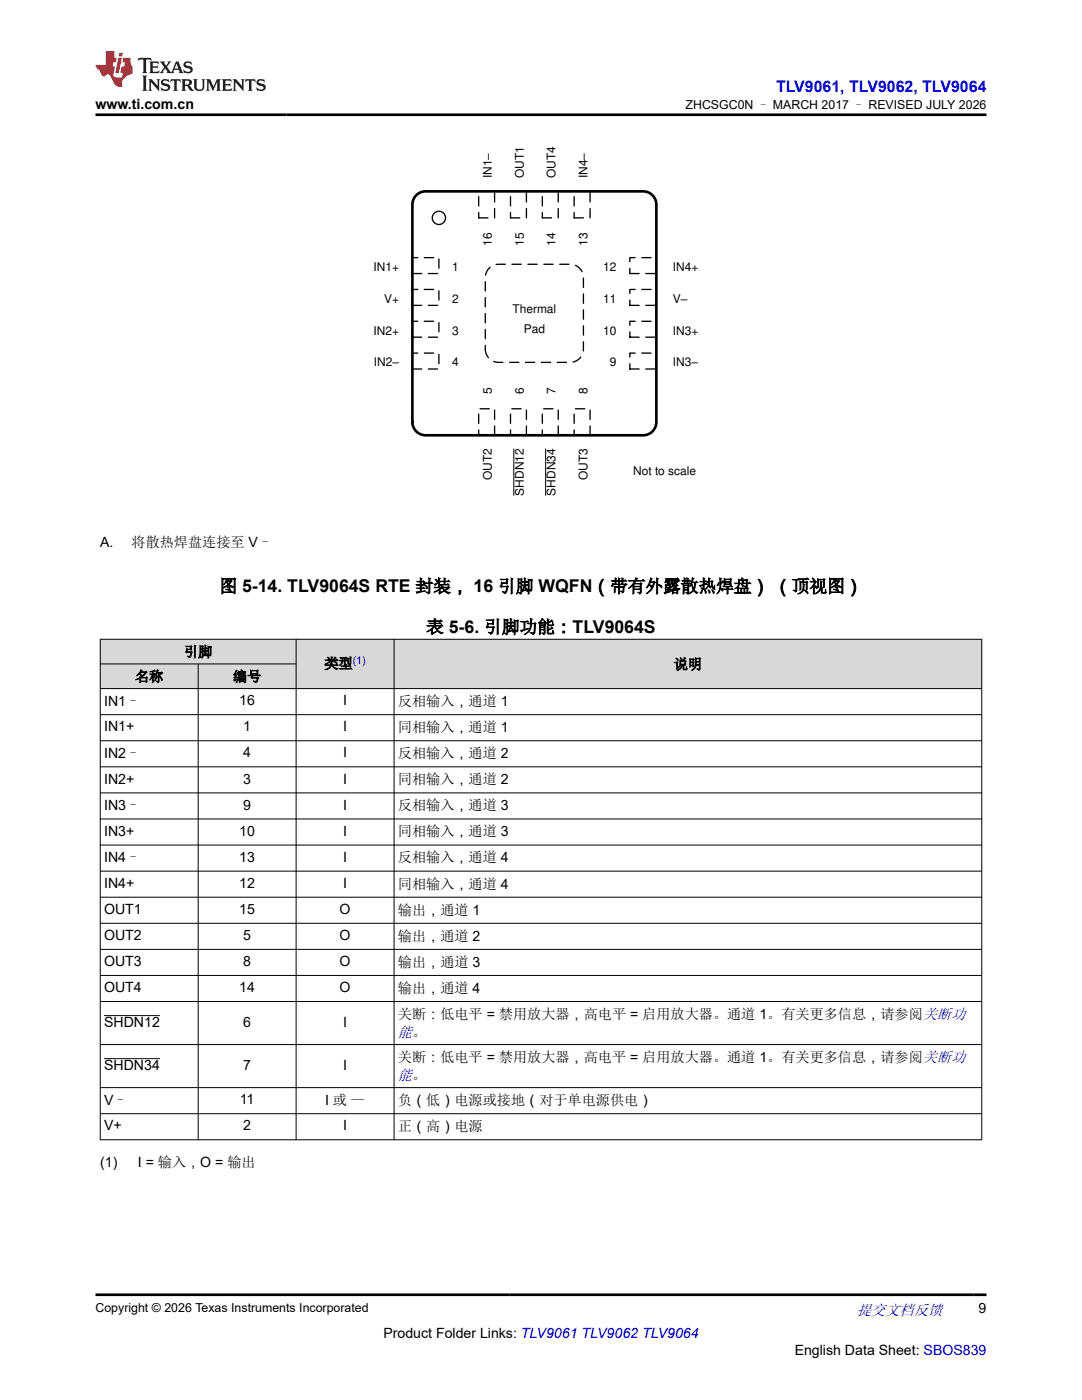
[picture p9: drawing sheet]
<svg xmlns="http://www.w3.org/2000/svg" width="216mm" height="279mm" viewBox="0 0 216 279" stroke-linecap="round" stroke-linejoin="round" font-family="sans-serif">
<defs><g id="words">
<g font-size="3.5">
<text x="43.8" y="118.2">图 5-14. TLV9064S RTE 封装， 16 引脚 WQFN（带有外露散热焊盘） （顶视图）</text>
<text x="85" y="126.3">表 5-6. 引脚功能：TLV9064S</text>
</g>
<text font-size="3.2" fill="#00f" x="154.8" y="18.3">TLV9061, TLV9062, TLV9064</text>
<g font-size="3" fill="#00f">
<text x="79.4" y="207">能。</text>
<text x="79.4" y="215.6">能。</text>
<text x="171" y="262.4">提交文档反馈</text>
</g>
<g font-size="2.8">
<text x="19" y="21.7">www.ti.com.cn</text>
<text x="20" y="109.2">A.</text>
<text x="26.3" y="109.2">将散热焊盘连接至 V–</text>
<text x="36.7" y="131.1">引脚</text>
<text x="27" y="136">名称</text>
<text x="46.5" y="136">编号</text>
<text x="64.7" y="133.4">类型</text>
<text x="134.4" y="133.5">说明</text>
<text x="20.8" y="140.9">IN1–</text>
<text x="47.7" y="140.8">16</text>
<text x="68.5" y="140.8">I</text>
<text x="79.4" y="140.9">反相输入，通道 1</text>
<text x="20.8" y="146">IN1+</text>
<text x="48.5" y="146">1</text>
<text x="68.5" y="146">I</text>
<text x="79.4" y="146.1">同相输入，通道 1</text>
<text x="20.8" y="151.3">IN2–</text>
<text x="48.5" y="151.2">4</text>
<text x="68.5" y="151.2">I</text>
<text x="79.4" y="151.3">反相输入，通道 2</text>
<text x="20.8" y="156.4">IN2+</text>
<text x="20.8" y="161.7">IN3–</text>
<text x="48.5" y="156.4">3</text>
<text x="48.5" y="161.6">9</text>
<text x="68.5" y="156.4">I</text>
<text x="68.5" y="161.6">I</text>
<text x="79.4" y="156.5">同相输入，通道 2</text>
<text x="79.4" y="161.7">反相输入，通道 3</text>
<text x="20.8" y="166.8">IN3+</text>
<text x="47.7" y="166.8">10</text>
<text x="68.5" y="166.8">I</text>
<text x="79.4" y="166.9">同相输入，通道 3</text>
<text x="20.8" y="172.1">IN4–</text>
<text x="47.7" y="172">13</text>
<text x="68.5" y="172">I</text>
<text x="79.4" y="172.1">反相输入，通道 4</text>
<text x="20.8" y="177.2">IN4+</text>
<text x="47.7" y="177.2">12</text>
<text x="68.5" y="177.2">I</text>
<text x="79.4" y="177.3">同相输入，通道 4</text>
<text x="20.8" y="182.4">OUT1</text>
<text x="47.7" y="182.4">15</text>
<text x="67.8" y="182.4">O</text>
<text x="79.4" y="182.5">输出，通道 1</text>
<text x="20.8" y="187.6">OUT2</text>
<text x="48.5" y="187.6">5</text>
<text x="67.8" y="187.6">O</text>
<text x="79.4" y="187.7">输出，通道 2</text>
<text x="20.8" y="192.8">OUT3</text>
<text x="48.5" y="192.8">8</text>
<text x="67.8" y="192.8">O</text>
<text x="79.4" y="192.9">输出，通道 3</text>
<text x="20.8" y="198">OUT4</text>
<text x="47.7" y="198">14</text>
<text x="67.8" y="198">O</text>
<text x="79.4" y="198.1">输出，通道 4</text>
<text x="79.4" y="203.4">关断：低电平 = 禁用放大器，高电平 = 启用放大器。通道 1。有关更多信息，请参阅关断功</text>
<text x="20.8" y="204.9">SHDN12</text>
<text x="48.5" y="204.9">6</text>
<text x="68.5" y="204.9">I</text>
<text x="20.8" y="213.5">SHDN34</text>
<text x="48.5" y="213.5">7</text>
<text x="68.5" y="213.5">I</text>
<text x="79.4" y="211.9">关断：低电平 = 禁用放大器，高电平 = 启用放大器。通道 1。有关更多信息，请参阅关断功</text>
<text x="20.8" y="220.5">V–</text>
<text x="47.9" y="220.4">11</text>
<text x="64.9" y="220.5">I 或 —</text>
<text x="79.4" y="220.5">负（低）电源或接地（对于单电源供电）</text>
<text x="20.8" y="225.6">V+</text>
<text x="48.5" y="225.6">2</text>
<text x="68.5" y="225.6">I</text>
<text x="79.4" y="225.7">正（高）电源</text>
<text x="20" y="232.8">(1)</text>
<text x="27.5" y="232.8">I = 输入，O = 输出</text>
<text x="195.3" y="262.1">9</text>
<text x="76.5" y="266.9">Product Folder Links: TLV9061 TLV9062 TLV9064</text>
<text x="158.6" y="270.3">English Data Sheet: SBOS839</text>
</g>
<g font-size="2.5">
<text x="136.8" y="21.8">ZHCSGC0N – MARCH 2017 – REVISED JULY 2026</text>
<text x="19" y="261.8">Copyright © 2026 Texas Instruments Incorporated</text>
</g>
<g font-size="2.4">
<text x="98.2" y="35.5" transform="rotate(-90 98.2 35.5)">IN1±</text>
<text x="104.5" y="35.5" transform="rotate(-90 104.5 35.5)">OUT1</text>
<text x="110.9" y="35.5" transform="rotate(-90 110.9 35.5)">OUT4</text>
<text x="117.2" y="35.5" transform="rotate(-90 117.2 35.5)">IN4±</text>
<text x="98.2" y="49" transform="rotate(-90 98.2 49)">16</text>
<text x="104.5" y="49" transform="rotate(-90 104.5 49)">15</text>
<text x="110.9" y="49" transform="rotate(-90 110.9 49)">14</text>
<text x="117.2" y="49" transform="rotate(-90 117.2 49)">13</text>
<text x="74.5" y="54.1">IN1+</text>
<text x="90.2" y="54.1">1</text>
<text x="120.4" y="54.1">12</text>
<text x="134.3" y="54.1">IN4+</text>
<text x="76.7" y="60.4">V+</text>
<text x="90.2" y="60.4">2</text>
<text x="102.3" y="62.5">Thermal</text>
<text x="120.4" y="60.4">11</text>
<text x="134.3" y="60.4">V±</text>
<text x="74.5" y="66.8">IN2+</text>
<text x="90.2" y="66.8">3</text>
<text x="104.5" y="66.5">Pad</text>
<text x="120.4" y="66.8">10</text>
<text x="134.3" y="66.8">IN3+</text>
<text x="74.6" y="73.1">IN2±</text>
<text x="90.2" y="73.1">4</text>
<text x="121.7" y="73.1">9</text>
<text x="134.3" y="73.1">IN3±</text>
<text x="98.2" y="78.7" transform="rotate(-90 98.2 78.7)">5</text>
<text x="104.5" y="78.7" transform="rotate(-90 104.5 78.7)">6</text>
<text x="110.9" y="78.7" transform="rotate(-90 110.9 78.7)">7</text>
<text x="117.2" y="78.7" transform="rotate(-90 117.2 78.7)">8</text>
<text x="98.2" y="95.9" transform="rotate(-90 98.2 95.9)">OUT2</text>
<text x="117.2" y="95.9" transform="rotate(-90 117.2 95.9)">OUT3</text>
<text x="126.3" y="94.8">Not to scale</text>
<text x="104.5" y="98.9" transform="rotate(-90 104.5 98.9)">SHDN12</text>
<text x="110.9" y="98.9" transform="rotate(-90 110.9 98.9)">SHDN34</text>
</g>
<text font-size="2.1" fill="#00f" x="70.4" y="132.4">(1)</text>
</g></defs>
<path d="M95.5 38.2h3.2v5.3h-3.2z" fill="none" stroke="#000" stroke-width=".26" stroke-dasharray="1.9 1.3"/>
<path d="M95.5 81.6h3.2v5.3h-3.2z" fill-rule="evenodd" fill="#fff"/>
<path d="M95.5 81.6h3.2v5.3h-3.2z" fill="none" stroke="#000" stroke-width=".26" stroke-dasharray="1.9 1.3"/>
<path d="M82.3 51.4h5.3v3.2h-5.3z" fill-rule="evenodd" fill="#fff"/>
<path d="M82.3 51.4h5.3v3.2h-5.3z" fill="none" stroke="#000" stroke-width=".26" stroke-dasharray="1.9 1.3"/>
<path d="M125.7 51.4h5.3v3.2h-5.3z" fill-rule="evenodd" fill="#fff"/>
<path d="M125.7 51.4h5.3v3.2h-5.3z" fill="none" stroke="#000" stroke-width=".26" stroke-dasharray="1.9 1.3"/>
<path d="M101.9 38.2h3.1v5.3h-3.1z" fill-rule="evenodd" fill="#fff"/>
<path d="M101.9 38.2h3.1v5.3h-3.1z" fill="none" stroke="#000" stroke-width=".26" stroke-dasharray="1.9 1.3"/>
<path d="M101.9 81.6h3.1v5.3h-3.1z" fill-rule="evenodd" fill="#fff"/>
<path d="M101.9 81.6h3.1v5.3h-3.1z" fill="none" stroke="#000" stroke-width=".26" stroke-dasharray="1.9 1.3"/>
<path d="M102.5 89.5v9.4" fill="none" stroke="#000" stroke-width=".2"/>
<path d="M82.3 57.8h5.3v3.1h-5.3z" fill-rule="evenodd" fill="#fff"/>
<path d="M82.3 57.8h5.3v3.1h-5.3z" fill="none" stroke="#000" stroke-width=".26" stroke-dasharray="1.9 1.3"/>
<path d="M125.7 57.8h5.3v3.1h-5.3z" fill-rule="evenodd" fill="#fff"/>
<path d="M125.7 57.8h5.3v3.1h-5.3z" fill="none" stroke="#000" stroke-width=".26" stroke-dasharray="1.9 1.3"/>
<path d="M108.2 38.2h3.2v5.3h-3.2z" fill-rule="evenodd" fill="#fff"/>
<path d="M108.2 38.2h3.2v5.3h-3.2z" fill="none" stroke="#000" stroke-width=".26" stroke-dasharray="1.9 1.3"/>
<path d="M108.2 81.6h3.2v5.3h-3.2z" fill-rule="evenodd" fill="#fff"/>
<path d="M108.2 81.6h3.2v5.3h-3.2z" fill="none" stroke="#000" stroke-width=".26" stroke-dasharray="1.9 1.3"/>
<path d="M108.9 89.5v9.4" fill="none" stroke="#000" stroke-width=".2"/>
<path d="M82.3 64.1h5.3v3.2h-5.3z" fill-rule="evenodd" fill="#fff"/>
<path d="M82.3 64.1h5.3v3.2h-5.3z" fill="none" stroke="#000" stroke-width=".26" stroke-dasharray="1.9 1.3"/>
<path d="M125.7 64.1h5.3v3.2h-5.3z" fill-rule="evenodd" fill="#fff"/>
<path d="M125.7 64.1h5.3v3.2h-5.3z" fill="none" stroke="#000" stroke-width=".26" stroke-dasharray="1.9 1.3"/>
<path d="M114.6 38.2h3.1v5.3h-3.1z" fill-rule="evenodd" fill="#fff"/>
<path d="M114.6 38.2h3.1v5.3h-3.1z" fill="none" stroke="#000" stroke-width=".26" stroke-dasharray="1.9 1.3"/>
<path d="M114.6 81.6h3.1v5.3h-3.1z" fill-rule="evenodd" fill="#fff"/>
<path d="M114.6 81.6h3.1v5.3h-3.1z" fill="none" stroke="#000" stroke-width=".26" stroke-dasharray="1.9 1.3"/>
<path d="M82.3 70.5h5.3v3.1h-5.3z" fill-rule="evenodd" fill="#fff"/>
<path d="M82.3 70.5h5.3v3.1h-5.3z" fill="none" stroke="#000" stroke-width=".26" stroke-dasharray="1.9 1.3"/>
<path d="M125.7 70.5h5.3v3.1h-5.3z" fill-rule="evenodd" fill="#fff"/>
<path d="M125.7 70.5h5.3v3.1h-5.3z" fill="none" stroke="#000" stroke-width=".26" stroke-dasharray="1.9 1.3"/>
<circle cx="87.6" cy="43.5" r="1.32" fill="none" stroke="#000" stroke-width=".26"/>
<path d="M83.3 38.8l1-.5 .6-.1h43.4a2.65 2.65 0 0 1 2.7 2.6v43.4a2.65 2.65 0 0 1-2.7 2.7h-43.4a2.65 2.65 0 0 1-2.6-2.7v-43.4a2.64 2.64 0 0 1 1-2z" fill="none" stroke="#000" stroke-width=".53"/>
<path d="M97.8 53.3l1.1-.5 .6-.1h14.3a2.65 2.65 0 0 1 2.6 2.7v14.3a2.65 2.65 0 0 1-2.6 2.6h-14.3a2.65 2.65 0 0 1-2.7-2.6v-14.3a2.64 2.64 0 0 1 1-2.1z" fill-rule="evenodd" fill="#fff"/>
<path d="M97.8 53.3l1.1-.5 .6-.1h14.3a2.65 2.65 0 0 1 2.6 2.7v14.3a2.65 2.65 0 0 1-2.6 2.6h-14.3a2.65 2.65 0 0 1-2.7-2.6v-14.3a2.64 2.64 0 0 1 1-2.1z" fill="none" stroke="#000" stroke-width=".26" stroke-dasharray="1.9 1.3"/>
<g fill="#d8d8d8">
<path d="M20 127.6h175.9v4.9h-175.9z" fill-rule="evenodd"/>
<path d="M20.1 127.6h38.9v4.8h-38.9z" fill-rule="evenodd"/>
<path d="M59.2 127.6h19.4v9.8h-19.4z" fill-rule="evenodd"/>
<path d="M78.7 127.6h117.1v9.8h-117.1z" fill-rule="evenodd"/>
<path d="M20.1 132.6h19.4v4.8h-19.4z" fill-rule="evenodd"/>
<path d="M39.6 132.6h19.4v4.8h-19.4z" fill-rule="evenodd"/>
</g>
<g fill="none" stroke="#000" stroke-width=".2">
<path d="M19.9 127.6h176.1M19.9 132.5h39.3M19.9 137.4h176.1M20 127.5v100M39.5 132.5v95M59.1 127.5v100M78.6 127.5v100M195.9 127.5v100M19.9 142.6h176.1M19.9 147.8h176.1M19.9 153h176.1M19.9 158.2h176.1"/>
<path d="M19.9 163.4h176.1M19.9 168.6h176.1M19.9 173.9h176.1M19.9 179.1h176.1M19.9 184.3h176.1M19.9 189.5h176.1M19.9 194.7h176.1M19.9 199.9h176.1M19.9 208.5h176.1M19.9 217.1h176.1M20.8 202.7h11.1M20.8 211.3h11.1"/>
<path d="M19.9 222.3h176.1M19.9 227.5h176.1"/>
</g>
<path d="M27.7 11.6l-.2 .5 .5-.2h.6v.1v2.2l-.2 .4h1l-.2-.4v-2.2v-.1h.5l.5 .2-.1-.5zM29.8 12.3l.2 .4v1.5l-.2 .4h1.9l.1-.6a1.08 1.08 0 0 1-1.3 .2v-.7h.6l.4 .2v-.7l-.4 .2h-.6v-.5l.2-.2a1 1 0 0 1 1 .3l-.1-.5zM31.8 12.3l1 1.1-1 1.2h.9l-.2-.2 .4-.8 .5 .8-.2 .2h1.6l-.2-.2 .1-.5h1l.1 .5-.1 .2h.9l-.2-.3-.8-2h-.5l-1 2.2-.8-1.1 .9-1.1h-.8l.2 .2-.5 .6-.3-.6 .1-.2zM35.2 12.7l.4 1h-.8zM36.8 12.4a.65 .65 0 0 0-.2 .7 .65 .65 0 0 0 .6 .5l.7 .1 .1 .3a.79 .79 0 0 1-.7 .4 .79 .79 0 0 1-.7-.5l.1 .7 .2-.1a.93 .93 0 0 0 1.1 .1 .93 .93 0 0 0 .4-1 1.46 1.46 0 0 0-1.2-.6l-.1-.3a1.09 1.09 0 0 1 1.2 .2l-.2-.6-.1 .1-.6-.2zM28.4 15.1l.2 .4v2.2l-.2 .4h1l-.2-.4v-2.2l.2-.4zM29.6 15.8l.2 .4v1.5l-.2 .4h.8l-.3-.4v-1.3l1.7 1.8v-2l.2-.4h-.8l.2 .2 .1 1.1-1.2-1.3zM32.3 15.9a.65 .65 0 0 0-.2 .8 .65 .65 0 0 0 .7 .4l.6 .2 .1 .2a.79 .79 0 0 1-.7 .4 .79 .79 0 0 1-.7-.5l.1 .7 .2-.1a.93 .93 0 0 0 1.1 .1 .93 .93 0 0 0 .4-.9 1.46 1.46 0 0 0-1.2-.6l-.1-.4a1.09 1.09 0 0 1 1.2 .2l-.2-.6-.1 .1-.6-.1zM34.1 15.8l-.1 .6a.63 .63 0 0 1 .7-.3l.1 1.6-.3 .4h1l-.2-.4v-1.6a.66 .66 0 0 1 .8 .3l-.1-.6zM36.2 15.8l.2 .4v1.5l-.2 .4h.9l-.2-.2v-.7h.5l.1 .2a.79 .79 0 0 0 1.2 .6l-1-.9a.61 .61 0 0 0 .6-.6 .61 .61 0 0 0-.5-.7zM36.9 16.1h.2a.47 .47 0 0 1 .5 .1 .47 .47 0 0 1 .1 .5l-.2 .1-.6 .1zM38.5 15.8l.2 .2a2.27 2.27 0 0 0 .4 2 1.04 1.04 0 0 0 1.7-.7v-1.3l.2-.2h-.8l.2 .4v1.1a.6 .6 0 0 1-.6 .6 .6 .6 0 0 1-.6-.6v-1.1l.3-.4zM41.1 15.8l.2 .4v1.5l-.2 .4h.7l-.2-.4v-1.4l.9 1.9 .8-1.9v1.4l-.2 .4h1l-.3-.4v-1.5l.3-.4h-.8l-.7 1.5-.7-1.5zM44.3 15.8l.2 .4v1.5l-.2 .4h1.9l.1-.6a1.09 1.09 0 0 1-1.3 .2v-.7h.6l.4 .2v-.6l-.4 .2h-.6v-.6l.2-.1a1.01 1.01 0 0 1 1 .3l-.1-.6zM46.4 15.8l.3 .4v1.5l-.3 .4h.8l-.2-.4v-1.3l1.6 1.8v-2l.2-.4h-.7l.2 .2v1.1l-1.2-1.3zM49 15.8l-.1 .6a.63 .63 0 0 1 .8-.3v1.6l-.3 .4h1l-.2-.4v-1.6a.66 .66 0 0 1 .8 .3l-.1-.6zM51.4 15.9a.65 .65 0 0 0-.2 .8 .65 .65 0 0 0 .6 .4l.6 .2 .2 .2a.79 .79 0 0 1-.8 .4 .79 .79 0 0 1-.6-.5l.1 .7 .2-.1a.93 .93 0 0 0 1 .1 .93 .93 0 0 0 .5-.9 1.46 1.46 0 0 0-1.3-.6l-.1-.4a1.09 1.09 0 0 1 1.3 .2l-.2-.6-.2 .1-.5-.1z" fill="#231f20"/>
<path d="M21.1 10.2v2.8h-2.1l.1 .3 .9 1a.95 .95 0 0 0 .9 .9 .59 .59 0 0 1 .6-.4 .59 .59 0 0 1 .5 .4l.4 .7a1.59 1.59 0 0 0 2.1 1.4 1.61 1.61 0 0 1 1-2.3l1-.3-.1-1.5a1.59 1.59 0 0 1-.4-1.7h-1.4l-.2 .9h.5l-.1 .9h-.5l-.2 1v.2l.4 .1-.2 .9h-.6a.73 .73 0 0 1-1.1-.7l.3-1.5h-.5l.2-.9h.5l.2-.9h-.5v-1.3zM23.6 11.5l-.6 3.1h.7l.6-3.1zM23.8 10.6l-.1 .6h.7l.1-.6z" fill="#ed1c24"/>
<path d="M19 22.9h177.8M19 258.4h177.8" fill="none" stroke="#000" stroke-width=".53"/>
<use href="#words"/>
</svg>
